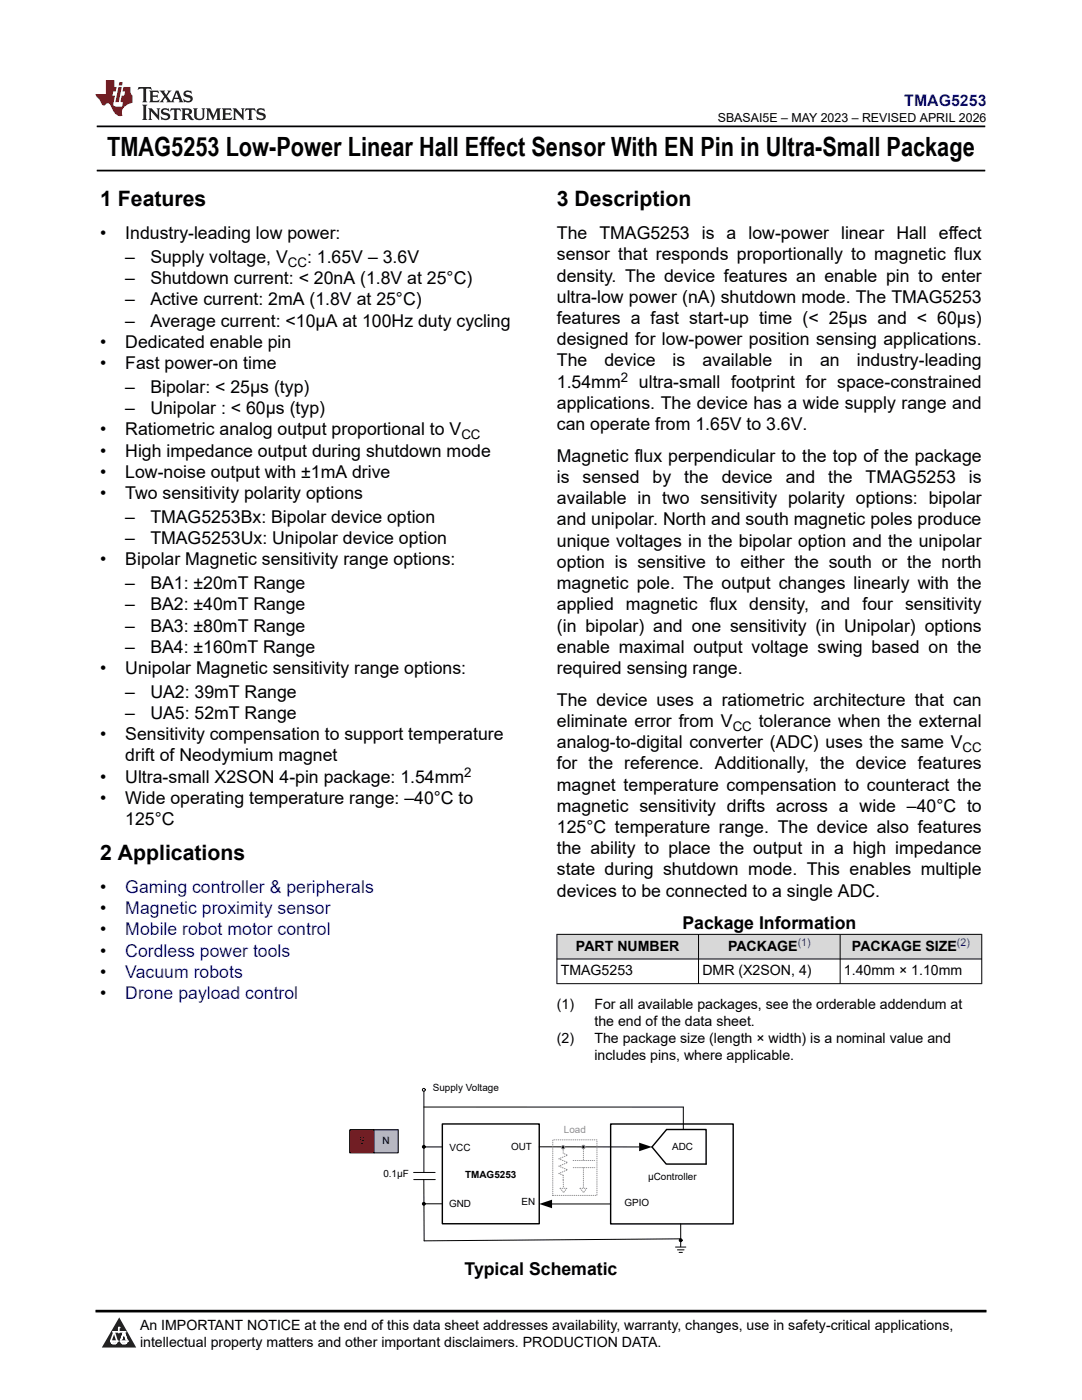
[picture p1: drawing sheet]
<svg xmlns="http://www.w3.org/2000/svg" width="216mm" height="279mm" viewBox="0 0 216 279" stroke-linecap="round" stroke-linejoin="round" font-family="sans-serif">
<defs><g id="words">
<text font-size="5.3" x="21.4" y="31.2">TMAG5253 Low-Power Linear Hall Effect Sensor With EN Pin in Ultra-Small Package</text>
<g font-size="4.2">
<text x="20" y="41.2">1 Features</text>
<text x="111.1" y="41.2">3 Description</text>
<text x="20" y="171.6">2 Applications</text>
</g>
<g font-size="3.5">
<text x="20" y="47.7">•</text>
<text x="25" y="47.7">Industry-leading low power:</text>
<text x="111.1" y="47.7">The TMAG5253 is a low-power linear Hall effect</text>
<text x="25" y="52.5">–</text>
<text x="30" y="52.5">Supply voltage, V</text>
<text x="61.3" y="52.5">: 1.65V – 3.6V</text>
<text x="111.1" y="52">sensor that responds proportionally to magnetic flux</text>
<text x="25" y="56.7">–</text>
<text x="30" y="56.7">Shutdown current: &lt; 20nA (1.8V at 25°C)</text>
<text x="111.1" y="56.2">density. The device features an enable pin to enter</text>
<text x="25" y="61">–</text>
<text x="25" y="65.2">–</text>
<text x="30" y="61">Active current: 2mA (1.8V at 25°C)</text>
<text x="30" y="65.2">Average current: &lt;10µA at 100Hz duty cycling</text>
<text x="111.1" y="60.4">ultra-low power (nA) shutdown mode. The TMAG5253</text>
<text x="111.1" y="64.7">features a fast start-up time (&lt; 25µs and &lt; 60µs)</text>
<text x="20" y="69.4">•</text>
<text x="25" y="69.4">Dedicated enable pin</text>
<text x="111.1" y="68.9">designed for low-power position sensing applications.</text>
<text x="20" y="73.7">•</text>
<text x="25" y="73.7">Fast power-on time</text>
<text x="111.1" y="77.4">1.54mm</text>
<text x="111.1" y="73.1">The</text>
<text x="120.6" y="73.1">device</text>
<text x="127.5" y="77.4">ultra-small footprint for space-constrained</text>
<text x="134.2" y="73.1">is</text>
<text x="140.2" y="73.1">available</text>
<text x="157.5" y="73.1">in</text>
<text x="163.7" y="73.1">an</text>
<text x="171" y="73.1">industry-leading</text>
<text x="25" y="78.4">–</text>
<text x="25" y="82.6">–</text>
<text x="30" y="78.4">Bipolar: &lt; 25µs (typ)</text>
<text x="30" y="82.6">Unipolar : &lt; 60µs (typ)</text>
<text x="111.1" y="81.6">applications. The device has a wide supply range and</text>
<text x="20" y="86.9">•</text>
<text x="25" y="86.9">Ratiometric analog output proportional to V</text>
<text x="111.1" y="85.8">can operate from 1.65V to 3.6V.</text>
<text x="20" y="91.1">•</text>
<text x="20" y="95.3">•</text>
<text x="25" y="91.1">High impedance output during shutdown mode</text>
<text x="25" y="95.3">Low-noise output with ±1mA drive</text>
<text x="111.1" y="92.2">Magnetic flux perpendicular to the top of the package</text>
<text x="20" y="99.6">•</text>
<text x="25" y="99.6">Two sensitivity polarity options</text>
<text x="111.1" y="96.4">is</text>
<text x="111.1" y="100.6">available in two sensitivity polarity options: bipolar</text>
<text x="116.3" y="96.4">sensed</text>
<text x="130.2" y="96.4">by</text>
<text x="136.5" y="96.4">the</text>
<text x="144" y="96.4">device</text>
<text x="156.8" y="96.4">and</text>
<text x="165.2" y="96.4">the</text>
<text x="172.7" y="96.4">TMAG5253</text>
<text x="193.4" y="96.4">is</text>
<text x="25" y="104.3">–</text>
<text x="30" y="104.3">TMAG5253Bx: Bipolar device option</text>
<text x="111.1" y="104.9">and unipolar. North and south magnetic poles produce</text>
<text x="20" y="112.8">•</text>
<text x="25" y="108.6">–</text>
<text x="25" y="112.8">Bipolar Magnetic sensitivity range options:</text>
<text x="30" y="108.6">TMAG5253Ux: Unipolar device option</text>
<text x="111.1" y="113.3">option is sensitive to either the south or the north</text>
<text x="111.1" y="109.1">unique voltages in the bipolar option and the unipolar</text>
<text x="25" y="117.6">–</text>
<text x="30" y="117.6">BA1: ±20mT Range</text>
<text x="111.1" y="117.6">magnetic pole. The output changes linearly with the</text>
<text x="25" y="121.8">–</text>
<text x="30" y="121.8">BA2: ±40mT Range</text>
<text x="111.1" y="121.8">applied magnetic flux density, and four sensitivity</text>
<text x="25" y="126">–</text>
<text x="25" y="130.3">–</text>
<text x="30" y="126">BA3: ±80mT Range</text>
<text x="30" y="130.3">BA4: ±160mT Range</text>
<text x="111.1" y="130.3">enable maximal output voltage swing based on the</text>
<text x="111.1" y="126">(in bipolar) and one sensitivity (in Unipolar) options</text>
<text x="20" y="134.5">•</text>
<text x="25" y="134.5">Unipolar Magnetic sensitivity range options:</text>
<text x="111.1" y="134.5">required sensing range.</text>
<text x="25" y="139.3">–</text>
<text x="25" y="143.5">–</text>
<text x="30" y="139.3">UA2: 39mT Range</text>
<text x="30" y="143.5">UA5: 52mT Range</text>
<text x="111.1" y="140.9">The device uses a ratiometric architecture that can</text>
<text x="20" y="147.7">•</text>
<text x="25" y="147.7">Sensitivity compensation to support temperature</text>
<text x="111.1" y="145.1">eliminate error from V</text>
<text x="111.1" y="149.3">analog-to-digital converter (ADC) uses the same V</text>
<text x="151.4" y="145.1">tolerance when the external</text>
<text x="25" y="152">drift of Neodymium magnet</text>
<text x="111.1" y="153.6">for the reference. Additionally, the device features</text>
<text x="20" y="160.4">•</text>
<text x="20" y="156.2">•</text>
<text x="25" y="160.4">Wide operating temperature range: –40°C to</text>
<text x="25" y="156.2">Ultra-small X2SON 4-pin package: 1.54mm</text>
<text x="111.1" y="157.8">magnet temperature compensation to counteract the</text>
<text x="25" y="164.7">125°C</text>
<text x="111.1" y="162">magnetic sensitivity drifts across a wide –40°C to</text>
<text x="111.1" y="166.3">125°C temperature range. The device also features</text>
<text x="111.1" y="170.5">the ability to place the output in a high impedance</text>
<text x="20" y="178.2">•</text>
<text x="111.1" y="174.7">state during shutdown mode. This enables multiple</text>
<text x="111.1" y="179">devices to be connected to a single ADC.</text>
<text x="20" y="182.4">•</text>
<text x="136.2" y="185.3">Package Information</text>
<text x="20" y="186.7">•</text>
<text x="20" y="190.9">•</text>
<text x="20" y="195.1">•</text>
<text x="20" y="199.4">•</text>
<text x="92.7" y="254.4">Typical Schematic</text>
</g>
<g font-size="3.5" fill="#00f">
<text x="25" y="178.2">Gaming controller &amp; peripherals</text>
<text x="25" y="182.4">Magnetic proximity sensor</text>
<text x="25" y="186.7">Mobile robot motor control</text>
<text x="25" y="190.9">Cordless power tools</text>
<text x="25" y="195.1">Vacuum robots</text>
<text x="25" y="199.4">Drone payload control</text>
</g>
<text font-size="3.2" fill="#00f" x="180.4" y="21.1">TMAG5253</text>
<g font-size="2.8">
<text x="114.9" y="189.7">PART NUMBER</text>
<text x="145.3" y="189.7">PACKAGE</text>
<text x="170" y="189.7">PACKAGE SIZE</text>
<text x="111.9" y="194.7">TMAG5253</text>
<text x="140.2" y="194.7">DMR (X2SON, 4)</text>
<text x="168.4" y="194.7">1.40mm × 1.10mm</text>
<text x="111.1" y="201.5">(1)</text>
<text x="118.6" y="201.5">For all available packages, see the orderable addendum at</text>
<text x="111.1" y="208.2">(2)</text>
<text x="118.6" y="204.9">the end of the data sheet.</text>
<text x="118.6" y="208.2">The package size (length × width) is a nominal value and</text>
<text x="118.6" y="211.6">includes pins, where applicable.</text>
<text x="27.9" y="265.5">An IMPORTANT NOTICE at the end of this data sheet addresses availability, warranty, changes, use in safety-critical applications,</text>
<text x="27.9" y="268.9">intellectual property matters and other important disclaimers. PRODUCTION DATA.</text>
</g>
<g font-size="2.6">
<text x="57.5" y="53.2">CC</text>
<text x="123.9" y="76.2">2</text>
<text x="92.1" y="87.6">CC</text>
<text x="146.2" y="145.8">CC</text>
<text x="92.6" y="155">2</text>
<text x="192.1" y="150">CC</text>
</g>
<text font-size="2.5" x="143.2" y="24.3">SBASAI5E – MAY 2023 – REVISED APRIL 2026</text>
<g font-size="2.1" fill="#00f">
<text x="159.2" y="188.8">(1)</text>
<text x="191" y="188.8">(2)</text>
</g>
<g font-size="2">
<text x="86.4" y="217.7">Supply Voltage</text>
<text x="71.6" y="228.4">S</text>
<text x="76.3" y="228.4">N</text>
<text x="89.7" y="229.7">VCC</text>
<text x="102" y="229.5">OUT</text>
<text x="134.1" y="229.5">ADC</text>
<text x="76.5" y="234.9">0.1µF</text>
<text x="92.8" y="235.1">TMAG5253</text>
<text x="129.3" y="235.4">µController</text>
<text x="89.6" y="240.8">GND</text>
<text x="104.1" y="240.6">EN</text>
<text x="124.6" y="240.6">GPIO</text>
</g>
<text font-size="2" fill="#919191" x="112.5" y="226.2">Load</text>
</g></defs>
<path d="M19.3 25.2h177.3M19.3 34h177.3" fill="none" stroke="#000" stroke-width=".35"/>
<g fill="#d8d8d8">
<path d="M111.1 186.5h84.8v4.9h-84.8z" fill-rule="evenodd"/>
<path d="M111.2 186.5h28.1v4.8h-28.1z" fill-rule="evenodd"/>
<path d="M139.4 186.5h28.2v4.8h-28.2z" fill-rule="evenodd"/>
<path d="M167.7 186.5h28.1v4.8h-28.1z" fill-rule="evenodd"/>
</g>
<path d="M111.1 186.5h84.9M111.1 191.4h84.9M111.1 196.3h84.9M111.1 186.4v10M139.4 186.4v10M167.6 186.4v10M195.9 186.4v10" fill="none" stroke="#000" stroke-width=".2"/>
<path d="M88.3 224.3h19.3v19.9h-19.3z" fill-rule="evenodd" fill="#fff"/>
<path d="M88.3 224.3h19.3v19.9h-19.3z" fill="none" stroke="#000" stroke-width=".28"/>
<path d="M121.8 224.3h24.5v20h-24.5z" fill-rule="evenodd" fill="#fff"/>
<path d="M121.8 224.3h24.5v20h-24.5zM133 225.4h7.9v6.9h-8l-2.8-3.4z" fill="none" stroke="#000" stroke-width=".28"/>
<g fill="none" stroke="#000" stroke-width=".2">
<path d="M84.6 217.5v16.5M82.5 234h4.3M82.6 235.4h4.3M84.6 228.9h3.7M84.6 235.4v12.2l51.2-.4M84.6 220.9h51.7v4.5M107.6 228.9h19.9M84.6 240.2h3.7M121.8 240.3h-11.7M135.8 244.3v4.5"/>
<circle cx="84.6" cy="228.9" r=".28"/>
<circle cx="84.6" cy="240.2" r=".28"/>
<circle cx="135.8" cy="247.5" r=".28"/>
</g>
<g fill="#000">
<path d="M127.5 228l2.6 .9-2.6 .9zM107.6 240.3l2.6-.9v1.7z"/>
<circle cx="84.6" cy="228.9" r=".28"/>
<circle cx="84.6" cy="240.2" r=".28"/>
<circle cx="135.8" cy="247.5" r=".28"/>
</g>
<circle cx="84.6" cy="217.5" r=".28" fill="#fff"/>
<g fill="none" stroke="#000" stroke-width=".2">
<path d="M69.8 225.5v4.6M134.8 248.9h2.1M135.2 249.4h1.3M135.5 249.9h.7"/>
<circle cx="84.6" cy="217.5" r=".28"/>
</g>
<path d="M69.9 225.5h4.8v4.6h-4.8z" fill-rule="evenodd" fill="#f00"/>
<path d="M69.9 225.5h4.8v4.6h-4.8z" fill="none" stroke="#000" stroke-width=".2"/>
<path d="M74.6 225.5h4.9v4.6h-4.9z" fill-rule="evenodd" fill="#8cb0e2"/>
<path d="M74.6 225.5h4.9v4.6h-4.9z" fill="none" stroke="#000" stroke-width=".2"/>
<g fill="none" stroke="#919191" stroke-width=".2" stroke-dasharray=".1 .3">
<path d="M110.3 227.5h8.8v11.1h-8.8zM111.8 237.2h1.3l-.6 .8M111.8 237.2l.7 .8M112.4 234.6l-.9-.4 1.8-.7-1.8-.8 1.8-.7-1.8-.7 1.8-.8-.9-.3M112.4 235.5v1.6M112.4 230.2v-1.3M112.4 235.5v-.9M114.4 231.6h4.3M114.4 233h4.3M115.8 237.2l.6 .8M115.8 237.2h1.3l-.7 .8M116.4 228.8v2.8"/>
<path d="M116.4 233v4.2"/>
</g>
<g fill="#000">
<circle cx="112.4" cy="229" r=".34"/>
<circle cx="116.4" cy="228.9" r=".34"/>
</g>
<g fill="none" stroke="#919191" stroke-width=".2">
<circle cx="112.4" cy="229" r=".34"/>
<circle cx="116.4" cy="228.9" r=".34"/>
</g>
<path d="M0 0h215.9v23.8h-215.9z" fill-rule="evenodd" fill="#fff"/>
<path d="M27.7 17.4l-.2 .6 .5-.3h.6v.2v2.1l-.2 .4h1l-.2-.4v-2.1v-.2h.5l.5 .3-.1-.6zM29.8 18.1l.2 .4v1.5l-.2 .4h1.9l.1-.6a1.08 1.08 0 0 1-1.3 .2v-.7h.6l.4 .2v-.6l-.4 .2h-.6v-.6l.2-.1a1 1 0 0 1 1 .2l-.1-.5zM31.8 18.1l1 1.1-1 1.2h.9l-.2-.2 .4-.7 .5 .7-.2 .2h1.6l-.2-.2 .1-.4h1l.1 .4-.1 .2h.9l-.2-.3-.8-2h-.5l-1 2.2-.8-1.1 .9-1.1h-.8l.2 .2-.5 .7-.3-.7 .1-.2zM35.2 18.5l.4 1h-.8zM36.8 18.2a.65 .65 0 0 0-.2 .8 .65 .65 0 0 0 .6 .4l.7 .2 .1 .2a.79 .79 0 0 1-.7 .4 .79 .79 0 0 1-.7-.5l.1 .7 .2-.1a.93 .93 0 0 0 1.1 .1 .93 .93 0 0 0 .4-1 1.46 1.46 0 0 0-1.2-.6l-.1-.3a1.09 1.09 0 0 1 1.2 .2l-.2-.6-.1 .1-.6-.2zM28.4 20.9l.2 .4v2.3l-.2 .3h1l-.2-.3v-2.3l.2-.4zM29.6 21.6l.2 .4v1.6l-.2 .3h.8l-.3-.3v-1.4l1.7 1.8v-2l.2-.4h-.8l.2 .2 .1 1.1-1.2-1.3zM32.3 21.8a.65 .65 0 0 0-.2 .7 .65 .65 0 0 0 .7 .4l.6 .2 .1 .2a.79 .79 0 0 1-.7 .4 .79 .79 0 0 1-.7-.5l.1 .7 .2-.1a.93 .93 0 0 0 1.1 .1 .93 .93 0 0 0 .4-.9 1.46 1.46 0 0 0-1.2-.6l-.1-.4a1.09 1.09 0 0 1 1.2 .2l-.2-.6-.1 .1-.6-.1zM34.1 21.6l-.1 .7a.63 .63 0 0 1 .7-.4l.1 1.7-.3 .3h1l-.2-.3v-1.7a.66 .66 0 0 1 .8 .4l-.1-.7zM36.2 21.6l.2 .4v1.6l-.2 .3h.9l-.2-.2v-.7h.5l.1 .2a.79 .79 0 0 0 1.2 .6l-1-.9a.61 .61 0 0 0 .6-.6 .61 .61 0 0 0-.5-.6zM36.9 21.9h.2a.47 .47 0 0 1 .5 .1 .47 .47 0 0 1 .1 .5l-.2 .2h-.6zM38.5 21.6l.2 .2a2.27 2.27 0 0 0 .4 2 1.04 1.04 0 0 0 1.7-.7v-1.3l.2-.2h-.8l.2 .4v1.1a.6 .6 0 0 1-.6 .6 .6 .6 0 0 1-.6-.6v-1.1l.3-.4zM41.1 21.6l.2 .4v1.6l-.2 .3h.7l-.2-.3v-1.5l.9 1.9 .8-1.9v1.5l-.2 .3h1l-.3-.3v-1.6l.3-.4h-.8l-.7 1.5-.7-1.5zM44.3 21.6l.2 .4v1.6l-.2 .3h1.9l.1-.5a1.09 1.09 0 0 1-1.3 .1v-.6h.6l.4 .1v-.6l-.4 .2h-.6v-.6l.2-.1a1.01 1.01 0 0 1 1 .3l-.1-.6zM46.4 21.6l.3 .4v1.6l-.3 .3h.8l-.2-.3v-1.4l1.6 1.8v-2l.2-.4h-.7l.2 .2v1.1l-1.2-1.3zM49 21.6l-.1 .7a.63 .63 0 0 1 .8-.4v1.7l-.3 .3h1l-.2-.3v-1.7a.66 .66 0 0 1 .8 .4l-.1-.7zM51.4 21.8a.65 .65 0 0 0-.2 .7 .65 .65 0 0 0 .6 .4l.6 .2 .2 .2a.79 .79 0 0 1-.8 .4 .79 .79 0 0 1-.6-.5l.1 .7 .2-.1a.93 .93 0 0 0 1 .1 .93 .93 0 0 0 .5-.9 1.46 1.46 0 0 0-1.3-.6l-.1-.4a1.09 1.09 0 0 1 1.3 .2l-.2-.6-.2 .1-.5-.1z" fill="#231f20"/>
<path d="M21.1 16v2.8h-2.1l.1 .3 .9 1a.95 .95 0 0 0 .9 .9 .59 .59 0 0 1 .6-.4 .59 .59 0 0 1 .5 .4l.4 .8a1.59 1.59 0 0 0 2.1 1.3 1.61 1.61 0 0 1 1-2.2l1-.4-.1-1.5a1.59 1.59 0 0 1-.4-1.6h-1.4l-.2 .9h.5l-.1 .8h-.5l-.2 1v.2l.4 .1-.2 .9h-.6a.73 .73 0 0 1-1.1-.7l.3-1.5h-.5l.2-.8h.5l.2-.9h-.5v-1.4zM23.6 17.4l-.6 3h.7l.6-3zM23.8 16.4l-.1 .7h.7l.1-.7z" fill="#ed1c24"/>
<path d="M0 261.4h215.9v18h-215.9z" fill-rule="evenodd" fill="#fff"/>
<path d="M23.8 262.9l3.4 6h-6.9z" fill="#231f20"/>
<path d="M22.1 267.7h1.3l-.4 .5h-.3a.55 .55 0 0 1-.6-.5z" fill-rule="evenodd" fill="#fff"/>
<path d="M22.1 267.7h1.3l-.4 .5h-.3a.55 .55 0 0 1-.6-.5z" fill="none" stroke="#231f20" stroke-width=".34"/>
<path d="M22.1 267.7h1.3l-.4 .5h-.5zM23.7 265.9h.1M23.7 264.9v1z" fill="none" stroke="#fff" stroke-width=".34"/>
<circle cx="23.7" cy="264.9" r=".17" fill="#fff"/>
<path d="M22.6 265.8h.1M22.6 265.8h2.3z" fill="none" stroke="#fff" stroke-width=".34"/>
<circle cx="24.9" cy="265.8" r=".17" fill="#fff"/>
<path d="M24 267.7h.1" fill="none" stroke="#fff" stroke-width=".34"/>
<path d="M24.7 265.8l-.7 1.9z" fill="#fff"/>
<path d="M24.7 265.8l-.7 1.9z" fill="none" stroke="#fff" stroke-width=".34"/>
<path d="M24.7 265.8l.7 1.9z" fill="#fff"/>
<path d="M24.7 265.8l.7 1.9zM25.3 267.7h.1" fill="none" stroke="#fff" stroke-width=".34"/>
<circle cx="22.1" cy="267.7" r=".17" fill="#fff"/>
<path d="M22.8 265.8l-.7 1.9zM22.8 265.8l.6 1.9z" fill="none" stroke="#fff" stroke-width=".34"/>
<circle cx="23.4" cy="267.7" r=".17" fill="#fff"/>
<path d="M24.1 267.7h1.3a.65 .65 0 0 1-.6 .5 .65 .65 0 0 1-.7-.5z" fill-rule="evenodd" fill="#fff"/>
<path d="M24.1 267.7h1.3a.65 .65 0 0 1-.6 .5 .65 .65 0 0 1-.7-.5z" fill="none" stroke="#231f20" stroke-width=".34"/>
<path d="M24 267.7h.1M24.1 267.7h1.3l-.4 .5h-.5z" fill="none" stroke="#fff" stroke-width=".34"/>
<circle cx="25.4" cy="267.7" r=".17" fill="#fff"/>
<path d="M19 261.7h177.8" fill="none" stroke="#000" stroke-width=".53"/>
<use href="#words"/>
</svg>
